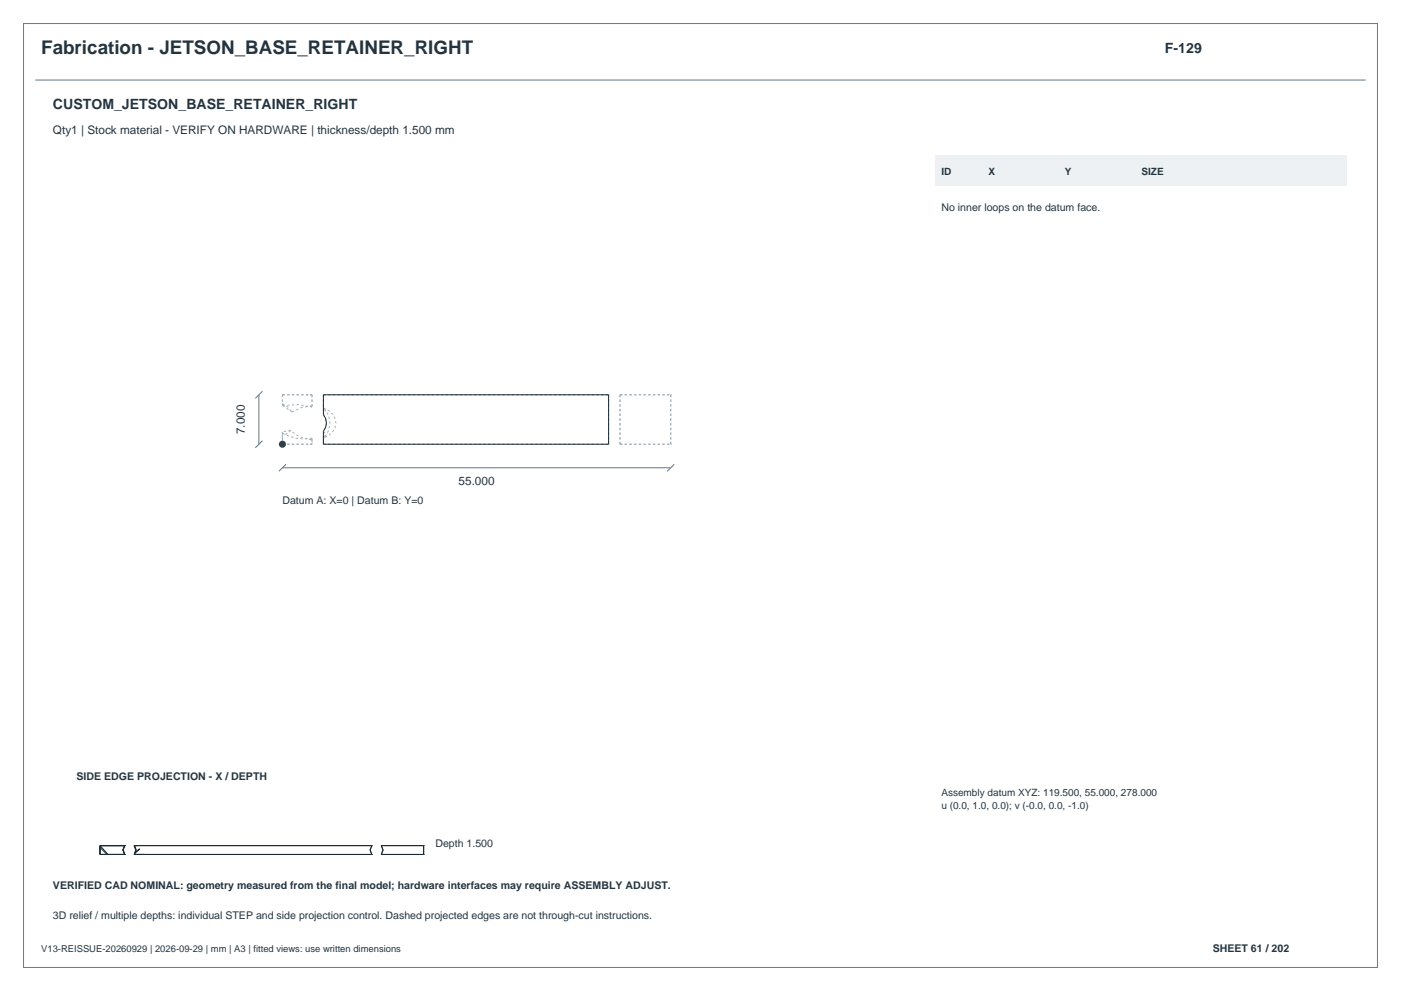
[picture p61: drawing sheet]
<svg xmlns="http://www.w3.org/2000/svg" width="420mm" height="297mm" viewBox="0 0 420 297" stroke-linecap="round" stroke-linejoin="round" font-family="sans-serif">
<defs><g id="words">
<text font-size="5.6" fill="#24343f" x="12.3" y="16.2">Fabrication - JETSON_BASE_RETAINER_RIGHT</text>
<g font-size="4.2" fill="#24343f">
<text x="349.2" y="15.9">F-129</text>
<text x="15.9" y="32.8">CUSTOM_JETSON_BASE_RETAINER_RIGHT</text>
</g>
<g font-size="3.5" fill="#24343f">
<text x="15.9" y="40.2">Qty1 | Stock material - VERIFY ON HARDWARE | thickness/depth 1.500 mm</text>
<text x="73.4" y="130.1" transform="rotate(-90 73.4 130.1)">7.000</text>
<text x="137.5" y="145.5">55.000</text>
</g>
<g font-size="3.2" fill="#24343f">
<text x="282.2" y="63.1">No inner loops on the datum face.</text>
<text x="84.7" y="151.1">Datum A: X=0 | Datum B: Y=0</text>
<text x="22.9" y="233.9">SIDE EDGE PROJECTION - X / DEPTH</text>
<text x="130.5" y="254">Depth 1.500</text>
<text x="15.9" y="266.3">VERIFIED CAD NOMINAL: geometry measured from the final model; hardware interfaces may require ASSEMBLY ADJUST.</text>
<text x="15.9" y="275.5">3D relief / multiple depths: individual STEP and side projection control. Dashed projected edges are not through-cut instructions.</text>
<text x="363.6" y="285.4">SHEET 61 / 202</text>
</g>
<g font-size="3" fill="#24343f">
<text x="282.2" y="52.5">ID</text>
<text x="296.3" y="52.5">X</text>
<text x="319.3" y="52.5">Y</text>
<text x="342.2" y="52.5">SIZE</text>
<text x="282.2" y="238.6">Assembly datum XYZ: 119.500, 55.000, 278.000</text>
<text x="282.2" y="242.5">u (0.0, 1.0, 0.0); v (-0.0, 0.0, -1.0)</text>
</g>
<text font-size="2.8" fill="#24343f" x="12.3" y="285.4">V13-REISSUE-20260929 | 2026-09-29 | mm | A3 | fitted views: use written dimensions</text>
</g></defs>
<path d="M7.1 7.1h405.8v282.8h-405.8z" fill="none" stroke="#647b8a" stroke-width=".3"/>
<path d="M10.6 24h398.8M77.6 118.3v14.8M78.7 117.3l-2.1 2.1M78.7 132.1l-2.1 2.1M85.7 139.1l-2.1 2.1M202.1 139.1l-2.1 2.1M84.7 140.2h116.4" fill="none" stroke="#607687" stroke-width=".3"/>
<g fill="none" stroke="#a4b2bd" stroke-width=".3" stroke-dasharray=".7 .7" stroke-linecap="butt">
<path d="M84.7 118.3h8.8M84.7 118.3v3.2M84.7 118.3v2.7M93.5 118.3v3.7M93.5 118.3v3.4M93.5 118.3h-.6h.6M97 118.3h85.4M97 118.3v6M97 118.3h.6h-.6M97 118.3v3.9M182.4 118.3v14.8M182.4 118.3h-.6h.6"/>
<path d="M185.9 118.3h15.2M185.9 118.3v14.8M185.9 118.3h.6h-.6M201.1 118.3v14.8M84.7 133.1h8.8M84.7 129.9v3.2M84.7 129.9v-.5M84.7 130.6v2.5M84.7 129.4v1.2M84.7 121.5v.1M84.7 121v.5M84.7 121l1.6 1 1.2 1.5"/>
<path d="M84.7 121.6l4.5-.4 4.3 .8M84.7 121.6l2.8 1.9M87.2 129l-2.5 .4M87.2 129l-1.2 .9-1.3 .7M87.5 123.5l2.9-1.4 3.1-.4M93.5 131.3v1.8M93.5 131.3a12.9 12.9 0 0 1-8.8-1.4M93.5 133.1h-.6h.6M93.5 131.8v1.3M93.5 131.8l-.6-.1 .6-.4M93.5 131.8l-3.4-.8-1.6-.9-1.3-1.1M93.5 122l-.6-.4 .6 .1"/>
<path d="M97 133.1h85.4M97 124.3a3.9 3.9 0 0 1 0 4.9M97 129.2v3.9M97 133.1h.6h-.6M97 129.2l.6 .7-.2 1M97 131.3v1.8M97 131.3l.4-.4M97 122.2a4.9 4.9 0 0 1 3.5 6l-.8 1.3-1.2 1-1.5 .8M97.4 122.7l-.4-.5M97.4 122.7l.2 .9-.6 .7M97.4 130.9a6.2 6.2 0 0 0 0-8.2M182.4 133.1h-.6h.6"/>
<path d="M185.9 133.1h15.2M185.9 133.1h.6h-.6"/>
</g>
<path d="M97 118.3h85.4v14.8h-85.4v-3.9a3.9 3.9 0 0 0 0-4.9z" fill="none" stroke="#1b2932" stroke-width=".3"/>
<circle cx="84.7" cy="133.1" r="1.06" fill="#283f4e"/>
<path d="M280.5 46.5h123.4v9.2h-123.4z" fill-rule="evenodd" fill="#edf1f4"/>
<g fill="none" stroke="#1b2932" stroke-width=".3">
<path d="M30 253.4h7.4M30 253.4h.1M30 256.1h.1M30 256.1h2.1M30 256.1h2.4M30 256.1h7.4M30 253.4v2.7M30 254l2.1 2.1M32.1 256.1h5.3M32.4 256.1h5M37.4 253.4h.1M37.4 253.4l-.5 1.4 .5 1.3"/>
<path d="M37.4 256.1h.1M37.4 253.4l-.5 1.3 .5 1.4M37.4 253.4h-7.4l2.4 2.7M40.2 253.4h.1M40.2 253.4h.8zM40.2 253.4l.5 1.4-.5 1.3M40.2 256.1h.1M40.2 253.4l.5 1.1-.1 1M40.2 256.1h3.2zM40.2 253.4h71.3M40.2 256.1h71.3M40.6 255.5l1.3-1.1z"/>
<path d="M40.6 255.5l-.4 .6M111.5 253.4h.1M111.5 253.4l-.6 1.4 .6 1.3M111.5 256.1h.1M114.3 253.4h.1M114.3 253.4l.5 1.4-.5 1.3M114.3 256.1h.1M114.3 253.4h12.7M114.3 256.1h12.7M127 253.4h.1M127 256.1h.1M127 253.4v2.7"/>
</g>
<use href="#words"/>
</svg>
